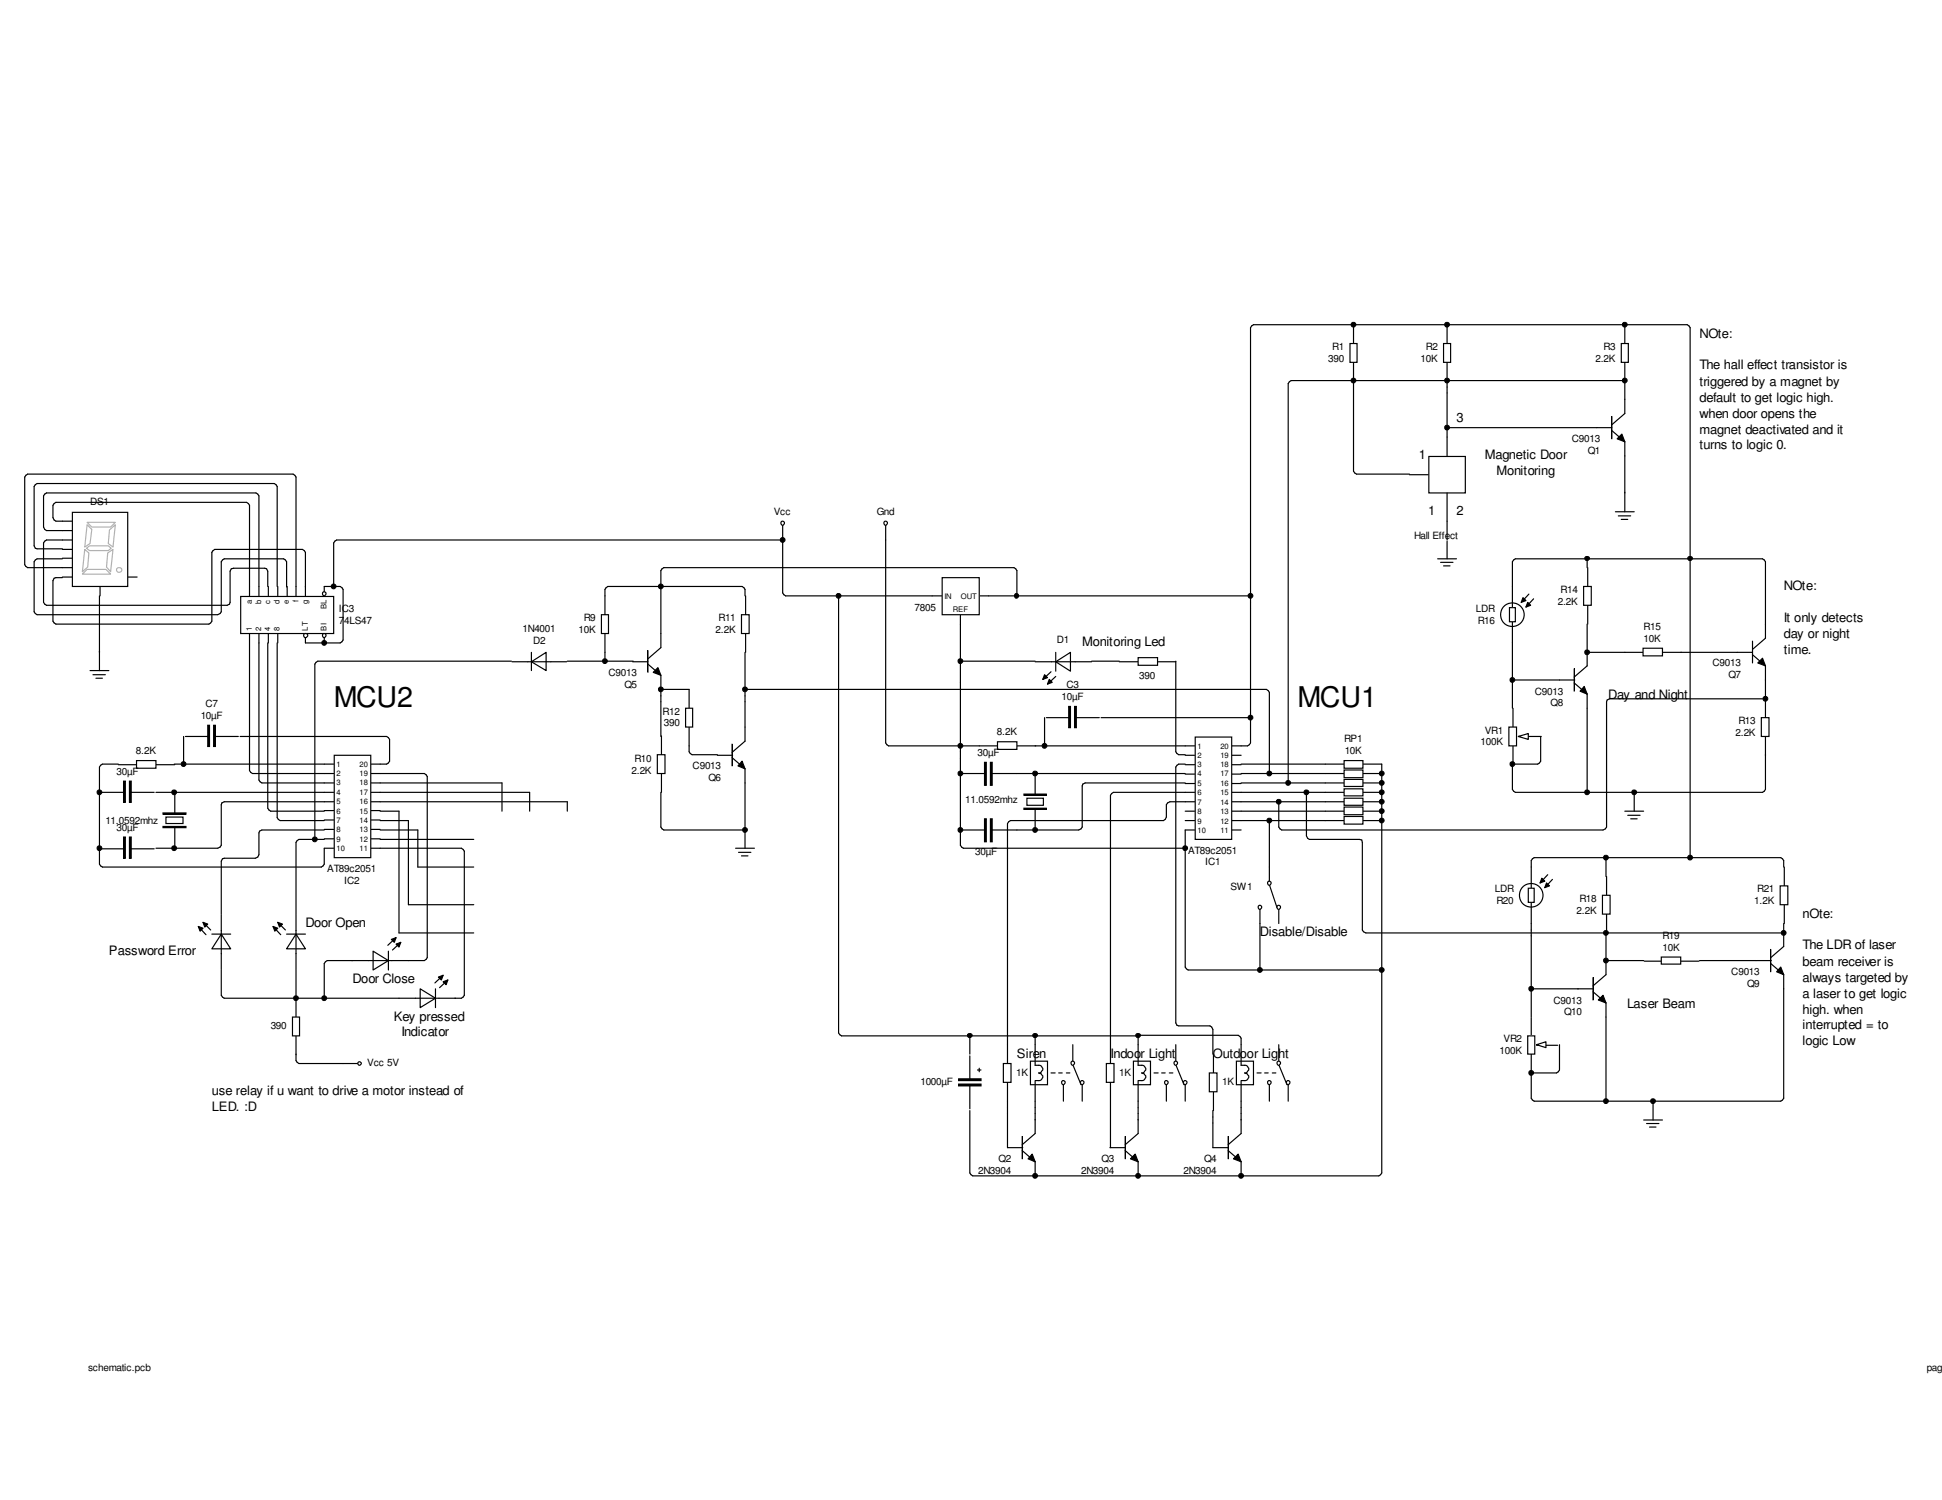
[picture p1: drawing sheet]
<svg xmlns="http://www.w3.org/2000/svg" width="279mm" height="216mm" viewBox="0 0 279 216" stroke-linecap="round" stroke-linejoin="round" font-family="sans-serif">
<defs><g id="words">
<g font-size="4.1">
<text x="48" y="101.8">MCU2</text>
<text x="186.7" y="101.8">MCU1</text>
</g>
<g font-size="1.9">
<text x="244.5" y="48.6">NOte:</text>
<text x="244.5" y="53.2">The hall effect transistor is</text>
<text x="244.5" y="55.5">triggered by a magnet by</text>
<text x="244.5" y="57.8">default to get logic high.</text>
<text x="209.6" y="60.7">3</text>
<text x="244.5" y="60.1">when door opens the</text>
<text x="244.5" y="62.4">magnet deactivated and it</text>
<text x="244.5" y="64.7">turns to logic 0.</text>
<text x="204.1" y="66.1">1</text>
<text x="213.6" y="66.1">Magnetic Door</text>
<text x="215.3" y="68.4">Monitoring</text>
<text x="205.5" y="74.2">1</text>
<text x="209.6" y="74.2">2</text>
<text x="256.6" y="84.9">NOte:</text>
<text x="256.6" y="89.5">It only detects</text>
<text x="155.7" y="93">Monitoring Led</text>
<text x="256.6" y="91.9">day or night</text>
<text x="256.6" y="94.1">time.</text>
<text x="231.4" y="100.7">Day and Night</text>
<text x="15.7" y="137.4">Password Error</text>
<text x="43.9" y="133.4">Door Open</text>
<text x="181.3" y="134.8">Disable/Disable</text>
<text x="259.3" y="132.1">nOte:</text>
<text x="259.3" y="136.7">The LDR of laser</text>
<text x="50.7" y="141.5">Door Close</text>
<text x="259.3" y="139">beam receiver is</text>
<text x="259.3" y="141.3">always targeted by</text>
<text x="259.3" y="143.6">a laser to get logic</text>
<text x="56.6" y="146.9">Key pressed</text>
<text x="57.7" y="149.2">Indicator</text>
<text x="234.1" y="145.1">Laser Beam</text>
<text x="259.3" y="145.9">high. when</text>
<text x="259.3" y="148.2">interrupted = to</text>
<text x="146.3" y="152.2">Siren</text>
<text x="159.8" y="152.2">Indoor Light</text>
<text x="174.5" y="152.2">Outdoor Light</text>
<text x="259.3" y="150.5">logic Low</text>
<text x="30.5" y="157.6">use relay if u want to drive a motor instead of</text>
<text x="30.5" y="159.9">LED. :D</text>
</g>
<g font-size="1.4">
<text x="191.1" y="52.1">390</text>
<text x="191.7" y="50.4">R1</text>
<text x="204.4" y="52.1">10K</text>
<text x="205.1" y="50.4">R2</text>
<text x="229.5" y="52.1">2.2K</text>
<text x="230.7" y="50.4">R3</text>
<text x="226.1" y="63.7">C9013</text>
<text x="228.4" y="65.4">Q1</text>
<text x="13" y="72.7">DS1</text>
<text x="111.3" y="74.1">Vcc</text>
<text x="126.2" y="74.1">Gnd</text>
<text x="203.5" y="77.6">Hall Effect</text>
<text x="48.8" y="88.1">IC3</text>
<text x="48.8" y="89.7">74LS47</text>
<text x="84" y="89.4">R9</text>
<text x="103.4" y="89.4">R11</text>
<text x="131.6" y="87.9">7805</text>
<text x="212.3" y="88.1">LDR</text>
<text x="212.6" y="89.7">R16</text>
<text x="224.1" y="87">2.2K</text>
<text x="224.5" y="85.3">R14</text>
<text x="75.2" y="90.9">1N4001</text>
<text x="76.7" y="92.6">D2</text>
<text x="83.2" y="91.1">10K</text>
<text x="103" y="91.1">2.2K</text>
<text x="152.1" y="92.5">D1</text>
<text x="236.5" y="90.7">R15</text>
<text x="236.5" y="92.4">10K</text>
<text x="246.4" y="95.9">C9013</text>
<text x="29.5" y="101.8">C7</text>
<text x="87.5" y="97.3">C9013</text>
<text x="89.8" y="99">Q5</text>
<text x="152.7" y="100.8">10µF</text>
<text x="153.4" y="99.1">C3</text>
<text x="163.9" y="97.8">390</text>
<text x="220.8" y="100">C9013</text>
<text x="223.1" y="101.7">Q8</text>
<text x="248.7" y="97.6">Q7</text>
<text x="28.9" y="103.5">10µF</text>
<text x="95.3" y="102.9">R12</text>
<text x="95.5" y="104.6">390</text>
<text x="143.4" y="105.8">8.2K</text>
<text x="193.4" y="106.8">RP1</text>
<text x="213" y="107.3">100K</text>
<text x="213.6" y="105.6">VR1</text>
<text x="249.7" y="105.9">2.2K</text>
<text x="250.1" y="104.2">R13</text>
<text x="16.8" y="111.5">30µF</text>
<text x="19.6" y="108.5">8.2K</text>
<text x="90.8" y="111.3">2.2K</text>
<text x="91.3" y="109.6">R10</text>
<text x="99.7" y="110.7">C9013</text>
<text x="101.9" y="112.4">Q6</text>
<text x="140.6" y="108.8">30µF</text>
<text x="193.5" y="108.5">10K</text>
<text x="15.2" y="118.5">11.0592mhz</text>
<text x="16.8" y="119.5">30µF</text>
<text x="138.9" y="115.6">11.0592mhz</text>
<text x="47.1" y="125.6">AT89c2051</text>
<text x="140.3" y="123.1">30µF</text>
<text x="170.9" y="122.9">AT89c2051</text>
<text x="173.4" y="124.5">IC1</text>
<text x="49.5" y="127.3">IC2</text>
<text x="177" y="128.1">SW1</text>
<text x="215.1" y="128.4">LDR</text>
<text x="215.3" y="130.1">R20</text>
<text x="226.8" y="131.5">2.2K</text>
<text x="227.2" y="129.8">R18</text>
<text x="252.4" y="130.1">1.2K</text>
<text x="252.8" y="128.4">R21</text>
<text x="239.2" y="135.1">R19</text>
<text x="239.2" y="136.8">10K</text>
<text x="249.1" y="140.4">C9013</text>
<text x="251.4" y="142.1">Q9</text>
<text x="38.9" y="148.2">390</text>
<text x="223.5" y="144.4">C9013</text>
<text x="225" y="146.1">Q10</text>
<text x="52.8" y="153.5">Vcc 5V</text>
<text x="146.2" y="154.9">1K</text>
<text x="161" y="154.9">1K</text>
<text x="215.7" y="151.7">100K</text>
<text x="216.3" y="150">VR2</text>
<text x="132.4" y="156.2">1000µF</text>
<text x="175.9" y="156.2">1K</text>
<text x="143.7" y="167.3">Q2</text>
<text x="158.5" y="167.3">Q3</text>
<text x="173.2" y="167.3">Q4</text>
<text x="140.7" y="169">2N3904</text>
<text x="155.5" y="169">2N3904</text>
<text x="170.3" y="169">2N3904</text>
<text x="12.7" y="197.4">schematic.pcb</text>
<text x="277.2" y="197.4">page</text>
</g>
<g font-size="1.1">
<text x="36.2" y="86.9" transform="rotate(-90 36.2 86.9)">a</text>
<text x="37.6" y="86.9" transform="rotate(-90 37.6 86.9)">b</text>
<text x="38.9" y="86.9" transform="rotate(-90 38.9 86.9)">c</text>
<text x="40.2" y="86.9" transform="rotate(-90 40.2 86.9)">d</text>
<text x="41.6" y="86.9" transform="rotate(-90 41.6 86.9)">e</text>
<text x="42.9" y="86.6" transform="rotate(-90 42.9 86.6)">f</text>
<text x="44.3" y="86.9" transform="rotate(-90 44.3 86.9)">g</text>
<text x="47" y="87.6" transform="rotate(-90 47 87.6)">BL</text>
<text x="135.9" y="86.2">IN</text>
<text x="137.1" y="88.1">REF</text>
<text x="138.3" y="86.2">OUT</text>
<text x="36.2" y="90.8" transform="rotate(-90 36.2 90.8)">1</text>
<text x="37.6" y="90.8" transform="rotate(-90 37.6 90.8)">2</text>
<text x="38.9" y="90.8" transform="rotate(-90 38.9 90.8)">4</text>
<text x="40.2" y="90.8" transform="rotate(-90 40.2 90.8)">8</text>
<text x="44.3" y="90.8" transform="rotate(-90 44.3 90.8)">LT</text>
<text x="47" y="90.8" transform="rotate(-90 47 90.8)">BI</text>
<text x="172.3" y="107.8">1</text>
<text x="175.6" y="107.8">20</text>
<text x="48.4" y="110.4">1</text>
<text x="48.4" y="111.8">2</text>
<text x="48.4" y="113">3</text>
<text x="51.7" y="113">18</text>
<text x="51.7" y="111.8">19</text>
<text x="51.7" y="110.4">20</text>
<text x="172.3" y="109.1">2</text>
<text x="172.3" y="110.4">3</text>
<text x="172.3" y="111.8">4</text>
<text x="172.3" y="113.1">5</text>
<text x="175.6" y="113.1">16</text>
<text x="175.6" y="111.8">17</text>
<text x="175.6" y="110.4">18</text>
<text x="175.6" y="109.1">19</text>
<text x="48.4" y="114.4">4</text>
<text x="48.4" y="115.7">5</text>
<text x="48.4" y="117.1">6</text>
<text x="48.4" y="118.4">7</text>
<text x="48.4" y="119.8">8</text>
<text x="51.7" y="119.8">13</text>
<text x="51.7" y="118.4">14</text>
<text x="51.7" y="117.1">15</text>
<text x="51.7" y="115.7">16</text>
<text x="51.7" y="114.4">17</text>
<text x="172.3" y="114.5">6</text>
<text x="172.3" y="115.8">7</text>
<text x="172.3" y="117.2">8</text>
<text x="172.3" y="118.5">9</text>
<text x="172.3" y="119.9">10</text>
<text x="175.6" y="119.9">11</text>
<text x="175.6" y="118.5">12</text>
<text x="175.6" y="117.2">13</text>
<text x="175.6" y="115.8">14</text>
<text x="175.6" y="114.5">15</text>
<text x="48.4" y="121.2">9</text>
<text x="48.4" y="122.5">10</text>
<text x="51.7" y="122.5">11</text>
<text x="51.7" y="121.2">12</text>
</g>
</g></defs>
<g fill="none" stroke="#000" stroke-width=".17">
<path d="M170.5 107.4h1.4M170.5 108.7h1.4M170.5 110.1h1.4M170.5 111.4h1.4M170.5 112.8h1.4M170.5 114h1.4M170.5 115.4h1.4M170.5 116.8h1.4M170.5 118.1h1.4M170.5 119.5h1.4M177.2 107.4h1.4M177.2 108.7h1.4"/>
<path d="M177.2 110.1h1.4M177.2 111.4h1.4M177.2 112.8h1.4M177.2 114h1.4M177.2 115.4h1.4M177.2 116.8h1.4M177.2 118.1h1.4M177.2 119.5h1.4"/>
</g>
<path d="M172 106.1h5.2v14.7h-5.2z" fill-rule="evenodd" fill="#fff"/>
<g fill="none" stroke="#000" stroke-width=".17">
<path d="M138.1 111.3h3.5M138.1 119.5h3.5M141.6 109.7h.3v3.3h-.3zM141.6 117.9h.3v3.3h-.3zM142.5 109.7h.2v3.3h-.2zM142.5 117.9h.2v3.3h-.2zM142.7 111.3h3.6M142.7 119.5h3.6M147.3 114.3h3.2v.2h-3.2zM147.3 116.3h3.2v.2h-3.2zM147.3 114.4h3.2M147.3 116.4h3.2"/>
<path d="M148.9 111.3v3M148.9 116.5v3M172 106.1h5.2v14.7h-5.2z"/>
</g>
<path d="M141.8 109.7v3.3M141.8 117.9v3.3M142.6 109.7v3.3M142.6 117.9v3.3" fill="none" stroke="#000" stroke-width=".25"/>
<path d="M147.7 114.9h2.4v1h-2.4z" fill-rule="evenodd" fill="#fff"/>
<path d="M140.9 107.4h2.7M146.3 107.4h2.7M147.7 114.9h2.4v1h-2.4z" fill="none" stroke="#000" stroke-width=".17"/>
<path d="M143.5 106.8h2.8v1.1h-2.8z" fill-rule="evenodd" fill="#fff"/>
<path d="M134.1 85.8h1.4M138.2 88.5v1.3M140.9 85.8h1.3M143.5 106.8h2.8v1.1h-2.8zM150.5 103.3h3.3M153.8 101.7h.2v3h-.2zM154.6 101.7h.3v3h-.3zM154.9 103.3h3.3" fill="none" stroke="#000" stroke-width=".17"/>
<path d="M153.9 101.7v3M154.7 101.7v3" fill="none" stroke="#000" stroke-width=".25"/>
<path d="M135.6 83.1h5.3v5.4h-5.3z" fill-rule="evenodd" fill="#fff"/>
<path d="M127.4 75.5v2.2M135.6 83.1h5.3v5.4h-5.3z" fill="none" stroke="#000" stroke-width=".17"/>
<path d="M148.3 152.7h2.4v3.4h-2.4z" fill-rule="evenodd" fill="#fff"/>
<g fill="none" stroke="#000" stroke-width=".17">
<path d="M148.3 152.7h2.4v3.4h-2.4zM148.9 150.4v2.9h.5a.53 .53 0 0 1 .5 .8 .45 .45 0 0 1-.5 .3 .57 .57 0 0 1 .6 .4 .57 .57 0 0 1-.2 .6l-.9 .1M148.9 155.6v2.9M151.2 154.4h.6M152.3 154.4h.5M153 156.1v2.4M153.4 154.4h.5M154.3 153.2l1.2 2.9M154.3 150.4v2.3M155.7 156.1v2.4M144.9 165.2h2.3M147.1 163.6v3.2z"/>
<path d="M147.1 165.6l1.8 1.6v2M148.5 166.1l.4 1.1-1-.4zM148.9 161.1v2.1l-1.8 1.6"/>
</g>
<path d="M148.5 166.1l.4 1.1-1-.4z" fill="#000"/>
<path d="M147.1 163.6v3.2" fill="none" stroke="#000" stroke-width=".14"/>
<path d="M163.1 152.7h2.4v3.4h-2.4z" fill-rule="evenodd" fill="#fff"/>
<g fill="none" stroke="#000" stroke-width=".17">
<path d="M163.1 152.7h2.4v3.4h-2.4zM163.7 150.4v2.9h.6a.53 .53 0 0 1 .5 .8 .45 .45 0 0 1-.5 .3 .57 .57 0 0 1 .5 .4 .57 .57 0 0 1-.2 .6l-.9 .1M163.7 155.6v2.9M166 154.4h.6M167.1 154.4h.5M167.8 156.1v2.4M168.2 154.4h.5M169.2 153.2l1.1 2.9M169.2 150.4v2.3M170.5 156.1v2.4M159.7 165.2h2.2M161.9 163.6v3.2z"/>
<path d="M161.9 165.6l1.8 1.6v2M162.6 166.8l.7-.7 .4 1.1zM163.7 161.1v2.1l-1.8 1.6"/>
</g>
<path d="M162.6 166.8l.7-.7 .4 1.1z" fill="#000"/>
<path d="M161.9 163.6v3.2" fill="none" stroke="#000" stroke-width=".14"/>
<path d="M177.9 152.7h2.4v3.4h-2.4z" fill-rule="evenodd" fill="#fff"/>
<g fill="none" stroke="#000" stroke-width=".17">
<path d="M159.8 150.4v2.7M159.8 155.8v2.7M177.9 152.7h2.4v3.4h-2.4zM178.6 150.4v2.9h.5a.53 .53 0 0 1 .5 .8 .45 .45 0 0 1-.5 .3 .57 .57 0 0 1 .5 .4 .57 .57 0 0 1-.2 .6l-.8 .1M178.6 155.6v2.9M180.8 154.4h.6M181.9 154.4h.6M182.6 156.1v2.4M183 154.4h.6M184 153.2l1.2 2.9M184 150.4v2.3M185.3 156.1v2.4"/>
<path d="M174.5 165.2h2.2M176.7 163.6v3.2zM176.7 165.6l1.9 1.6v2M177.5 166.8l.6-.7 .5 1.1zM178.6 161.1v2.1l-1.9 1.6"/>
</g>
<path d="M177.5 166.8l.6-.7 .5 1.1z" fill="#000"/>
<path d="M176.7 163.6v3.2" fill="none" stroke="#000" stroke-width=".14"/>
<path d="M159.2 153.1h1.1v2.7h-1.1z" fill-rule="evenodd" fill="#fff"/>
<path d="M159.2 153.1h1.1v2.7h-1.1zM174.6 151.7v2.7M174.6 157.1v2.8" fill="none" stroke="#000" stroke-width=".17"/>
<path d="M174 154.4h1.1v2.7h-1.1z" fill-rule="evenodd" fill="#fff"/>
<path d="M144.9 150.4v2.7M144.9 155.8v2.7M174 154.4h1.1v2.7h-1.1z" fill="none" stroke="#000" stroke-width=".17"/>
<path d="M144.4 153.1h1.1v2.7h-1.1z" fill-rule="evenodd" fill="#fff"/>
<path d="M148.9 95.2h2.4M151.9 95.2l2.1-1.3v2.7zM151.9 93.9v2.7M154.7 95.2h2.4M161 95.2h2.7M166.5 95.2h2.7M144.4 153.1h1.1v2.7h-1.1z" fill="none" stroke="#000" stroke-width=".17"/>
<path d="M163.7 94.7h2.8v1.1h-2.8z" fill-rule="evenodd" fill="#fff"/>
<g fill="none" stroke="#000" stroke-width=".17">
<path d="M112.6 75.5v2.2M163.7 94.7h2.8v1.1h-2.8zM190.7 110h2.7M190.7 111.3h2.7M190.7 112.7h2.7M190.7 114h2.7M190.7 115.4h2.7M190.7 116.8h2.7M190.7 118.1h2.7M196.1 110h2.7M196.1 111.3h2.7M196.1 112.7h2.7"/>
<path d="M196.1 114h2.7M196.1 115.4h2.7M196.1 116.8h2.7M196.1 118.1h2.7M181.3 130.9v2M182.6 124.8v2M182.6 127.3l1.1 3.3M184 130.9v2M137.9 155.3h3.2v.2h-3.2zM137.9 156h3.2v.3h-3.2zM139.5 152v3.3M139.5 156.3v3.3"/>
</g>
<path d="M137.9 155.4h3.2M137.9 156.2h3.2" fill="none" stroke="#000" stroke-width=".25"/>
<path d="M193.4 109.5h2.7v1.1h-2.7z" fill-rule="evenodd" fill="#fff"/>
<path d="M193.4 109.5h2.7v1.1h-2.7z" fill="none" stroke="#000" stroke-width=".17"/>
<path d="M193.4 110.8h2.7v1.1h-2.7z" fill-rule="evenodd" fill="#fff"/>
<path d="M193.4 110.8h2.7v1.1h-2.7z" fill="none" stroke="#000" stroke-width=".17"/>
<path d="M193.4 112.2h2.7v1h-2.7z" fill-rule="evenodd" fill="#fff"/>
<path d="M193.4 112.2h2.7v1h-2.7z" fill="none" stroke="#000" stroke-width=".17"/>
<path d="M193.4 113.5h2.7v1.1h-2.7z" fill-rule="evenodd" fill="#fff"/>
<path d="M193.4 113.5h2.7v1.1h-2.7z" fill="none" stroke="#000" stroke-width=".17"/>
<path d="M193.4 114.9h2.7v1h-2.7z" fill-rule="evenodd" fill="#fff"/>
<path d="M193.4 114.9h2.7v1h-2.7z" fill="none" stroke="#000" stroke-width=".17"/>
<path d="M193.4 116.2h2.7v1.1h-2.7z" fill-rule="evenodd" fill="#fff"/>
<path d="M193.4 116.2h2.7v1.1h-2.7z" fill="none" stroke="#000" stroke-width=".17"/>
<path d="M193.4 117.5h2.7v1.1h-2.7z" fill-rule="evenodd" fill="#fff"/>
<path d="M194.7 46.7v2.7M194.7 52.2v2.7M193.4 117.5h2.7v1.1h-2.7z" fill="none" stroke="#000" stroke-width=".17"/>
<path d="M194.2 49.4h1v2.8h-1z" fill-rule="evenodd" fill="#fff"/>
<path d="M194.2 49.4h1v2.8h-1zM208.2 46.7v2.7M208.2 52.2v2.7" fill="none" stroke="#000" stroke-width=".17"/>
<path d="M207.7 49.4h1v2.8h-1z" fill-rule="evenodd" fill="#fff"/>
<g fill="none" stroke="#000" stroke-width=".17">
<path d="M207.7 49.4h1v2.8h-1zM231.9 59.9v3.3zM233.8 57.5v2l-1.9 1.6M233.8 46.7v2.7M233.8 52.2v2.7M208.2 77.9v2.5M229.7 61.6h2.2M231.9 62l1.9 1.6v2M232.4 73.7h2.7M232.7 63.2l.6-.7 .5 1.1zM232.8 74.3h1.8M233.3 74.8h.9"/>
<path d="M233.8 70.9v2.8M206.8 80.4h2.7M207.3 80.9h1.7M207.7 81.4h.9"/>
</g>
<path d="M232.7 63.2l.6-.7 .5 1.1z" fill="#000"/>
<path d="M231.9 59.9v3.3" fill="none" stroke="#000" stroke-width=".14"/>
<path d="M233.3 49.4h1v2.8h-1z" fill-rule="evenodd" fill="#fff"/>
<path d="M233.3 49.4h1v2.8h-1zM87 85.8v2.7M87 91.2v2.7" fill="none" stroke="#000" stroke-width=".17"/>
<path d="M86.5 88.5h1v2.7h-1z" fill-rule="evenodd" fill="#fff"/>
<path d="M86.5 88.5h1v2.7h-1z" fill="none" stroke="#000" stroke-width=".17"/>
<path d="M76.5 95.2l2.1-1.3v2.6z" fill="#fff"/>
<g fill="none" stroke="#000" stroke-width=".17">
<path d="M73.7 95.2h2.2M76.5 95.2l2.1-1.3v2.6zM76.5 93.9v2.6M79.2 95.2h2.3M91 95.2h2.2M93.2 93.6v3.2zM93.2 95.6l1.9 1.6v2M94.7 96.1l.4 1.1-1.1-.4zM95.1 91.2v2l-1.9 1.6M95.2 105.9v2.7M95.2 111.3v2.7M103.2 108.7h2.2"/>
<path d="M105.3 107.1v3.1zM105.3 109.1l1.9 1.6v2M106.8 109.6l.4 1.1-1-.5zM107.2 104.6v2.1l-1.9 1.6M107.2 119.3v2.8M105.8 122.1h2.7M106.3 122.7h1.7M106.7 123.2h.9"/>
</g>
<path d="M94.7 96.1l.4 1.1-1.1-.4zM106.8 109.6l.4 1.1-1-.5z" fill="#000"/>
<path d="M93.2 93.6v3.2M105.3 107.1v3.1" fill="none" stroke="#000" stroke-width=".14"/>
<path d="M94.6 108.6h1.1v2.7h-1.1z" fill-rule="evenodd" fill="#fff"/>
<path d="M107.3 85.8v2.7M107.3 91.2v2.7M94.6 108.6h1.1v2.7h-1.1z" fill="none" stroke="#000" stroke-width=".17"/>
<path d="M106.7 88.5h1.1v2.7h-1.1z" fill-rule="evenodd" fill="#fff"/>
<path d="M99.1 99.2v2.7M106.7 88.5h1.1v2.7h-1.1zM99.1 104.6v2.8" fill="none" stroke="#000" stroke-width=".17"/>
<path d="M98.6 101.9h1.1v2.7h-1.1z" fill-rule="evenodd" fill="#fff"/>
<path d="M249.9 93.9h2.2M252.1 92.3v3.1zM252.1 94.2l1.9 1.6v2.1M252.9 95.4l.7-.7 .4 1.1zM254 89.8v2.1l-1.9 1.6M98.6 101.9h1.1v2.7h-1.1zM254 100.6v2.7M254 106v2.7" fill="none" stroke="#000" stroke-width=".17"/>
<path d="M252.9 95.4l.7-.7 .4 1.1z" fill="#000"/>
<path d="M252.1 92.3v3.1" fill="none" stroke="#000" stroke-width=".14"/>
<path d="M253.4 103.3h1.1v2.7h-1.1z" fill-rule="evenodd" fill="#fff"/>
<path d="M224.4 97.9h2.2M226.5 96.3v3.2zM226.5 98.3l1.8 1.6v2M227.9 98.8l.4 1.1-1-.4zM228.3 93.8v2l-1.8 1.7M228.4 81.7v2.7M228.4 87.1v2.7M253.4 103.3h1.1v2.7h-1.1z" fill="none" stroke="#000" stroke-width=".17"/>
<path d="M227.9 98.8l.4 1.1-1-.4z" fill="#000"/>
<path d="M226.5 96.3v3.2" fill="none" stroke="#000" stroke-width=".14"/>
<path d="M227.8 84.4h1.1v2.7h-1.1z" fill-rule="evenodd" fill="#fff"/>
<path d="M227.8 84.4h1.1v2.7h-1.1zM233.8 93.9h2.7M239.2 93.9h2.7" fill="none" stroke="#000" stroke-width=".17"/>
<path d="M236.4 93.3h2.8v1.1h-2.8z" fill-rule="evenodd" fill="#fff"/>
<path d="M236.4 93.3h2.8v1.1h-2.8zM217.7 101.9v2.7M217.7 107.4v2.7M218.4 106h3.3" fill="none" stroke="#000" stroke-width=".17"/>
<path d="M217.1 104.6h1.1v2.8h-1.1z" fill-rule="evenodd" fill="#fff"/>
<path d="M217.6 84.4v3.1M217.6 89.5v3M217.1 104.6h1.1v2.8h-1.1zM233.8 116.8h2.7M234.2 117.3h1.8M234.6 117.9h.9M235.1 114v2.8" fill="none" stroke="#000" stroke-width=".17"/>
<path d="M217.2 87.5h.8v2h-.8z" fill-rule="evenodd" fill="#fff"/>
<g fill="none" stroke="#000" stroke-width=".17">
<path d="M217.2 87.5h.8v2h-.8zM231.1 138.3v2l-1.9 1.6M231.1 126.2v2.7M231.1 131.6v2.7M252.6 138.3h2.2M254.8 136.7v3.2zM254.8 138.7l1.8 1.6v2M256.2 139.2l.4 1.1-1-.4zM256.6 134.2v2l-1.8 1.6M227 142.3h2.2M229.2 140.7v3.2zM229.2 142.7l1.9 1.7v2"/>
<path d="M230 143.9l.6-.6 .5 1.1z"/>
<circle cx="217.6" cy="88.5" r="1.71"/>
</g>
<path d="M230 143.9l.6-.6 .5 1.1zM256.2 139.2l.4 1.1-1-.4z" fill="#000"/>
<path d="M254.8 136.7v3.2M229.2 140.7v3.2" fill="none" stroke="#000" stroke-width=".14"/>
<path d="M230.5 128.9h1.1v2.7h-1.1z" fill-rule="evenodd" fill="#fff"/>
<path d="M230.5 128.9h1.1v2.7h-1.1zM236.6 138.3h2.6M241.8 138.3h2.6" fill="none" stroke="#000" stroke-width=".17"/>
<path d="M239 137.8h2.8v1h-2.8z" fill-rule="evenodd" fill="#fff"/>
<path d="M239 137.8h2.8v1h-2.8zM220.3 146.5v2.6M220.3 151.7v2.6M221.1 150.5h3" fill="none" stroke="#000" stroke-width=".17"/>
<path d="M219.8 149.1h1v2.6h-1z" fill-rule="evenodd" fill="#fff"/>
<path d="M220.3 124.8v3M220.3 129.9v3M219.8 149.1h1v2.6h-1zM237.8 158.7v2.5M236.5 161.2h2.7M236.9 161.7h1.8M237.3 162.2h1" fill="none" stroke="#000" stroke-width=".17"/>
<path d="M219.9 127.8h.8v2.1h-.8z" fill-rule="evenodd" fill="#fff"/>
<g fill="none" stroke="#000" stroke-width=".17">
<path d="M219.9 127.8h.8v2.1h-.8zM256.7 124.8v2.7M256.7 130.2v2.7"/>
<circle cx="220.3" cy="128.9" r="1.71"/>
</g>
<path d="M256.1 127.5h1.1v2.7h-1.1z" fill-rule="evenodd" fill="#fff"/>
<path d="M9 75h1.3M9 76.4h1.3M9 77.7h1.3M9 79.1h1.3M9 80.3h1.3M9 81.7h1.3M9 83.1h1.3M14.4 84.4v1.4M18.4 83.1h1.3M256.1 127.5h1.1v2.7h-1.1z" fill="none" stroke="#000" stroke-width=".17"/>
<path d="M10.4 73.7h8v10.7h-8z" fill-rule="evenodd" fill="#fff"/>
<path d="M10.4 73.7h8v10.7h-8z" fill="none" stroke="#000" stroke-width=".17"/>
<path d="M12.5 75.2h4.1l-.7 .7h-2.7z" fill-rule="evenodd" fill="#fff"/>
<path d="M12.5 75.2h4.1l-.7 .7h-2.7z" fill="none" stroke="#b2b2b2" stroke-width=".17"/>
<path d="M15.7 76.3l.9-.8-.3 3.2-.7-.5z" fill-rule="evenodd" fill="#fff"/>
<path d="M15.7 76.3l.9-.8-.3 3.2-.7-.5z" fill="none" stroke="#b2b2b2" stroke-width=".17"/>
<path d="M15.5 79.6l.8-.5-.4 3.2-.6-.7z" fill-rule="evenodd" fill="#fff"/>
<path d="M15.5 79.6l.8-.5-.4 3.2-.6-.7z" fill="none" stroke="#b2b2b2" stroke-width=".17"/>
<path d="M12.5 82h2.7l.7 .6h-4z" fill-rule="evenodd" fill="#fff"/>
<path d="M12.5 82h2.7l.7 .6h-4z" fill="none" stroke="#b2b2b2" stroke-width=".17"/>
<path d="M12.2 79.1l.6 .5-.2 2-.7 .7z" fill-rule="evenodd" fill="#fff"/>
<path d="M12.2 79.1l.6 .5-.2 2-.7 .7z" fill="none" stroke="#b2b2b2" stroke-width=".17"/>
<path d="M12.5 75.5l.7 .7-.2 2-.8 .5z" fill-rule="evenodd" fill="#fff"/>
<path d="M12.5 75.5l.7 .7-.2 2-.8 .5z" fill="none" stroke="#b2b2b2" stroke-width=".17"/>
<path d="M12.4 78.9l.5-.3h2.7l.4 .3-.4 .3h-2.7z" fill-rule="evenodd" fill="#fff"/>
<path d="M12.4 78.9l.5-.3h2.7l.4 .3-.4 .3h-2.7z" fill="none" stroke="#b2b2b2" stroke-width=".17"/>
<circle cx="17.2" cy="82" r=".37" fill="#fff"/>
<circle cx="17.2" cy="82" r=".37" fill="none" stroke="#b2b2b2" stroke-width=".17"/>
<g fill="none" stroke="#000" stroke-width=".17">
<path d="M46.7 110h1.3M46.7 111.3h1.3M46.7 112.7h1.3M46.7 114h1.3M46.7 115.4h1.3M46.7 116.7h1.3M46.7 118h1.3M46.7 119.4h1.3M53.3 110h1.4M53.3 111.3h1.4M53.3 112.7h1.4M53.3 114h1.4"/>
<path d="M53.3 115.4h1.4M53.3 116.7h1.4M53.3 118h1.4M53.3 119.4h1.4M46.7 120.7h1.3M46.7 122.1h1.3M53.3 120.7h1.4M53.3 122.1h1.4"/>
</g>
<path d="M48.1 108.7h5.2v14.7h-5.2z" fill-rule="evenodd" fill="#fff"/>
<g fill="none" stroke="#000" stroke-width=".17">
<path d="M14.6 114h3.3M17.8 112.4h.2v3.1h-.2zM18.6 112.4h.3v3.1h-.3zM18.9 114h3.3M23.5 117h3.3v.2h-3.3zM23.5 119h3.3v.1h-3.3zM23.5 117.1h3.3M23.5 119h3.3M25.1 114.1v2.9M25.1 119.1v2.9M48.1 108.7h5.2v14.7h-5.2zM14.6 122.2h3.3"/>
<path d="M17.8 120.5h.2v3h-.2zM18.6 120.5h.3v3h-.3zM18.9 122.2h3.3"/>
</g>
<path d="M17.9 112.4v3.1M18.8 112.4v3.1M17.9 120.5v3M18.8 120.5v3" fill="none" stroke="#000" stroke-width=".25"/>
<path d="M23.9 117.6h2.4v.9h-2.4z" fill-rule="evenodd" fill="#fff"/>
<path d="M17 110.1h2.7M22.4 110.1h2.7M23.9 117.6h2.4v.9h-2.4z" fill="none" stroke="#000" stroke-width=".17"/>
<path d="M19.6 109.5h2.8v1.1h-2.8z" fill-rule="evenodd" fill="#fff"/>
<g fill="none" stroke="#000" stroke-width=".17">
<path d="M35.9 84.4v1.4M35.9 91.2v1.3M37.3 84.4v1.4M37.3 91.2v1.3M38.6 84.4v1.4M38.6 91.2v1.3M40 84.4v1.4M40 91.2v1.3M41.3 84.4v1.4M42.6 84.4v1.4M43.9 84.4v1.4M43.9 91.2v1.3"/>
<path d="M46.7 84.4v1.4M46.7 91.2v1.3M19.6 109.5h2.8v1.1h-2.8zM26.7 106h3.3M29.9 104.4h.2v3h-.2zM30.7 104.4h.3v3h-.3zM31 106h3.3"/>
</g>
<path d="M30 104.4v3M30.9 104.4v3" fill="none" stroke="#000" stroke-width=".25"/>
<path d="M34.6 85.9h13.4v5.3h-13.4z" fill-rule="evenodd" fill="#fff"/>
<g fill="none" stroke="#000" stroke-width=".17">
<path d="M13 96.5h2.7M13.4 97.1h1.8M13.8 97.6h.9M14.3 93.7v2.8M34.6 85.9h13.4v5.3h-13.4zM41.2 134.5h2.7M42.6 134.5l1.3 2.1h-2.7zM42.6 131.7v2.2M42.6 137.2v2.3M50.6 138.3h2.4M53.7 136.9l2.2 1.4-2.2 1.3zM55.9 136.9v2.7"/>
<path d="M56.4 138.3h2.4M42.6 143.7v2.7M42.6 149.1v2.7"/>
</g>
<path d="M42.1 146.4h1v2.7h-1z" fill-rule="evenodd" fill="#fff"/>
<path d="M30.5 134.5h2.7M31.8 134.5l1.4 2.1h-2.7zM31.8 131.7v2.2M31.8 137.2v2.3M42.1 146.4h1v2.7h-1zM49.4 153.1h2.2M57.4 143.7h2.4M60.5 142.3l2.2 1.4-2.2 1.3zM62.7 142.3v2.7M63.2 143.7h2.3" fill="none" stroke="#000" stroke-width=".17"/>
<circle cx="127.4" cy="75.3" r=".28" fill="#fff"/>
<circle cx="127.4" cy="75.3" r=".28" fill="none" stroke="#000" stroke-width=".17"/>
<circle cx="154.3" cy="153" r=".28" fill="#fff"/>
<circle cx="154.3" cy="153" r=".28" fill="none" stroke="#000" stroke-width=".17"/>
<circle cx="153" cy="155.8" r=".28" fill="#fff"/>
<circle cx="153" cy="155.8" r=".28" fill="none" stroke="#000" stroke-width=".17"/>
<circle cx="155.7" cy="155.8" r=".28" fill="#fff"/>
<circle cx="155.7" cy="155.8" r=".28" fill="none" stroke="#000" stroke-width=".17"/>
<circle cx="169.1" cy="153" r=".28" fill="#fff"/>
<circle cx="169.1" cy="153" r=".28" fill="none" stroke="#000" stroke-width=".17"/>
<circle cx="167.8" cy="155.8" r=".28" fill="#fff"/>
<circle cx="167.8" cy="155.8" r=".28" fill="none" stroke="#000" stroke-width=".17"/>
<circle cx="170.5" cy="155.8" r=".28" fill="#fff"/>
<circle cx="170.5" cy="155.8" r=".28" fill="none" stroke="#000" stroke-width=".17"/>
<circle cx="184" cy="153" r=".28" fill="#fff"/>
<circle cx="184" cy="153" r=".28" fill="none" stroke="#000" stroke-width=".17"/>
<circle cx="182.6" cy="155.8" r=".28" fill="#fff"/>
<circle cx="182.6" cy="155.8" r=".28" fill="none" stroke="#000" stroke-width=".17"/>
<circle cx="185.3" cy="155.8" r=".28" fill="#fff"/>
<g fill="none" stroke="#000" stroke-width=".17">
<path d="M150.3 97.1l.4 .4-.7 .3zM151 97.8l.4 .4-.7 .3zM151.2 96.7l-1.2 1.1M151.3 95.2h3.4M151.9 97.4l-1.2 1.1M140.6 154h.5M140.9 153.8v.5"/>
<circle cx="185.3" cy="155.8" r=".28"/>
</g>
<path d="M150.3 97.1l.4 .4-.7 .3zM151 97.8l.4 .4-.7 .3z" fill="#000"/>
<circle cx="112.6" cy="75.3" r=".28" fill="#fff"/>
<circle cx="112.6" cy="75.3" r=".28" fill="none" stroke="#000" stroke-width=".17"/>
<circle cx="182.6" cy="127.1" r=".28" fill="#fff"/>
<circle cx="182.6" cy="127.1" r=".28" fill="none" stroke="#000" stroke-width=".17"/>
<circle cx="184" cy="130.6" r=".28" fill="#fff"/>
<circle cx="184" cy="130.6" r=".28" fill="none" stroke="#000" stroke-width=".17"/>
<circle cx="181.2" cy="130.6" r=".28" fill="#fff"/>
<g fill="none" stroke="#000" stroke-width=".17">
<path d="M75.9 95.2h3.3"/>
<circle cx="181.2" cy="130.6" r=".28"/>
</g>
<path d="M218.4 106l1.5-.4v.8z" fill="#fff"/>
<path d="M219.1 86l.4 .4-.6 .3zM219.8 86.7l.4 .4-.7 .3zM220 85.5l-1.1 1.2M220.6 86.2l-1.1 1.2M218.4 106l1.5-.4v.8z" fill="none" stroke="#000" stroke-width=".17"/>
<path d="M219.1 86l.4 .4-.6 .3zM219.8 86.7l.4 .4-.7 .3z" fill="#000"/>
<path d="M221.1 150.4l1.3-.5v.9z" fill="#fff"/>
<path d="M221.8 126.4l.4 .4-.6 .3zM222.5 127.1l.4 .4-.7 .3zM222.7 125.9l-1.1 1.2M223.4 126.6l-1.2 1.2M221.1 150.4l1.3-.5v.9z" fill="none" stroke="#000" stroke-width=".17"/>
<path d="M221.8 126.4l.4 .4-.6 .3zM222.5 127.1l.4 .4-.7 .3z" fill="#000"/>
<circle cx="44" cy="91.5" r=".31" fill="#fff"/>
<circle cx="44" cy="91.5" r=".31" fill="none" stroke="#000" stroke-width=".17"/>
<circle cx="46.6" cy="91.5" r=".28" fill="#fff"/>
<circle cx="46.6" cy="91.5" r=".28" fill="none" stroke="#000" stroke-width=".17"/>
<circle cx="46.6" cy="85.5" r=".28" fill="#fff"/>
<g fill="none" stroke="#000" stroke-width=".17">
<path d="M39.3 133.3l.7 .3-.5 .4zM39.3 133.3l1.1 1.2M40 132.8l.6 .2-.4 .4zM40 132.8l1.1 1.1M42.6 133.9v3.3M53 138.3h3.4M56.3 135.2l.7-.2-.3 .6zM57 135.9l.7-.3-.3 .7zM57 135l-1.2 1.1M57.7 135.6l-1.2 1.1"/>
<circle cx="46.6" cy="85.5" r=".28"/>
</g>
<path d="M39.3 133.3l.7 .3-.5 .4zM40 132.8l.6 .2-.4 .4zM56.3 135.2l.7-.2-.3 .6zM57 135.9l.7-.3-.3 .7z" fill="#000"/>
<path d="M51.5 152.9l.2-.1 .3 .3-.3 .2-.2-.1z" fill-rule="evenodd" fill="#fff"/>
<g fill="none" stroke="#000" stroke-width=".17">
<path d="M194.7 54.8v13l.5 .4h7.6M208.2 54.8v8.1M233.8 57.5v-2.7h-48l-.3 .1-.2 .3v57.5M9 75h-1l-.2-.2-.2-.3v-1.8l.4-.4h27.5l.4 .4v11.7M9 76.4h-2.3l-.3-.2-.1-.3v-4.5l.4-.4h30.1l.5 .4v13M9 77.7h-2.3l-.4 .4v8.6l.4 .4h26l.3-.1 .1-.3v-4.5l.2-.3 .3-.1h4.5l.3 .1 .1 .3v2.2M9 79h-3.7l-.2-.1-.2-.3v-8.6l.4-.4h34.2l.4 .4v14.4M127.4 77.7v29.2l.4 .5h13.1M208.2 75v2.7M208.2 61.6h21.5M233.8 65.6v5.4M9 80.4h-3.7l-.4 .5v7.2l.4 .4h26l.4-.2 .1-.2v-7.2l.5-.5h8.5l.4 .5v3.6"/>
<path d="M9 81.7h-5l-.4-.4v-12.6l.4-.5h38.2l.4 .5v15.7M9 83.1h-1l-.2 .1-.2 .4v5.8l.4 .4h22.1l.4-.4v-9.9l.4-.4h12.6l.4 .4v5M14.3 85.8v8.1M35.9 92.5v18.4l.4 .4h10.4M37.3 92.5v19.8l.4 .4h9M38.5 92.5v23.8l.4 .5h7.8M39.9 92.5v25.2l.4 .4h6.4M46.7 84.4h2.2l.5 .4v7.3l-.5 .4h-5M48 84.4v-6.3l.4-.4h64.2v7.6l.4 .5h21.1M73.6 95.2h-27.9l-.2 .1-.2 .3v25.2M81.6 95.2h9.5M87 85.8v-1l.5-.4h19.3l.4 .4v1"/>
<path d="M87 93.9v1.3M99.1 99.2h-4v6.8M107.2 99.2h75l.4 .5v11.6M107.2 93.9v10.7M120.6 85.8v62.9l.2 .2 .3 .2h42.6M138.2 89.8v31.9l.1 .2 .3 .2h31.9M138.2 95.2h10.7M142.2 85.8h37.7M146.3 85.8v-3.7l-.4-.4h-50.4l-.4 .4v9.1M157.1 95.2h3.9M169.2 95.2v13l.4 .4h.9M217.6 97.9h6.8"/>
<path d="M217.6 84.4v-3.5l.4-.5h35.6l.4 .5v8.9M217.6 92.5v9.4M228.3 80.4v1.3M228.3 89.8v4.1h5.5M241.8 93.9h8.1M254 97.9v2.7h-22.4l-.4 .2-.1 .2v18l-.1 .3-.4 .2h-46.2l-.4-.5v-3.6M17 110h-2.3l-.4 .4v14l.4 .4h31.5l.5-.4v-2.3M22.4 114h24.3M25.1 110h21.6M26.4 106v4M34.5 106h21.1l.4 .4v3.2l-.4 .4h-.9M46.7 115.4h-14.4l-.4 .2-.1 .2v5.9l-.1 .2-.4 .2h-8.9"/>
<path d="M46.7 119.5h-9l-.4 .1v.3v3.1l-.2 .4-.4 .1h-4.4l-.3 .1-.2 .4v7.6M54.7 111.3h6.3l.5 .5v26l-.5 .5h-2.2M99.1 107.4v.8l.5 .4h3.6M107.2 112.7v6.8h-11.7l-.4-.5v-5M146.3 111.3h24.2M148.9 107.4h21.6M150.3 103.3v4.1M158.4 103.3h21.5M170.5 112.7h-14.4l-.3 .2-.1 .2v5.9l-.2 .3-.3 .2h-8.9M170.5 119.5v19.7l.2 .2 .2 .2h27.9M170.5 110h-.9l-.4 .4v36.8l.1 .4 .3 .1h4.5l.2 .1 .2 .4v3.5M170.5 115.4h-2.2l-.3 .2-.2 .2v1.8l-.2 .3-.2 .2h-22l-.3 .2-.2 .2v31.9"/>
<path d="M170.5 114h-10.3l-.4 .5v35.9M178.6 107.4h.9l.4-.5v-59.7l.2-.3 .2-.2h62.4l.5 .5v76.2M178.6 111.3h12.1M178.6 112.7h12.1M178.6 118.1h12.1M178.6 115.4h12.1M178.6 110h12.1M178.6 114h12.1M178.6 116.8h12.1M182.6 118.1v6.7M188 114v6.3l.1 .3 .3 .2h7.2l.3 .1 .1 .3v12.7l.2 .2 .3 .2h60.1v-1.4M198.8 110v58.8l-.2 .3-.2 .1h-58.4l-.5-.4v-8.9"/>
<path d="M221.7 106v3.6l-.2 .2-.3 .2h-3.6v3.6l.4 .4h35.6l.4-.4v-5M228.3 101.9v12.1M28.5 133.3l.7 .3-.4 .4zM28.5 133.3l1.1 1.2M29.2 132.8l.7 .2-.4 .4zM29.2 132.8l1.1 1.1M31.8 133.9v3.3M31.8 139.6v3.7l.5 .4h25.1M42.6 139.6v4.1M46.7 120.8h-3.7l-.4 .4v10.4M50.7 138.3h-3.6l-.3 .1-.1 .3v5M54.7 122.1h11.7l.4 .4v20.8l-.4 .4h-1"/>
<path d="M181.3 132.9v6.7M220.3 124.8v-.9l.4-.5h35.5l.4 .5v.9M220.3 132.9v13.5M231.1 123.4v2.8M231.1 134.3v4h5.4M244.5 138.3h8.1M42.6 151.7v1l.4 .4h6.4M51.5 152.9l.2-.1 .3 .3-.3 .2-.2-.1zM59.8 143.7h3.4M63.1 140.6l.7-.2-.3 .7zM63.8 141.3l.6-.2-.2 .6zM63.8 140.4l-1.2 1.1"/>
<path d="M64.4 141.1l-1.2 1.1M139.5 149v2.7M144.9 158.5v6.7M148.9 149v1.4M148.9 158.5v2.7M159.8 158.5v6.7M163.7 150.4v-1.4h14.4l.5 .4v1M163.7 158.5v2.7M174.5 159.9v5.3M178.6 158.5v2.7M220.3 142.3h6.8M231.1 146.4v12.1"/>
<path d="M256.6 142.3v15.8l-.4 .4h-35.5l-.4-.4v-3.7h3.6l.3-.1 .2-.3v-3.6"/>
</g>
<g fill="#000">
<path d="M28.5 133.3l.7 .3-.4 .4zM29.2 132.8l.7 .2-.4 .4zM63.1 140.6l.7-.2-.3 .7zM63.8 141.3l.6-.2-.2 .6z"/>
<circle cx="194.7" cy="46.7" r=".35"/>
<circle cx="194.7" cy="54.8" r=".35"/>
<circle cx="208.2" cy="46.7" r=".35"/>
<circle cx="208.2" cy="54.8" r=".35"/>
<circle cx="233.8" cy="54.8" r=".35"/>
<circle cx="233.8" cy="46.7" r=".35"/>
<circle cx="112.6" cy="77.7" r=".35"/>
<circle cx="208.2" cy="61.5" r=".35"/>
<circle cx="46.6" cy="92.5" r=".35"/>
<circle cx="48" cy="84.4" r=".35"/>
<circle cx="87" cy="95.2" r=".35"/>
<circle cx="95.1" cy="99.2" r=".35"/>
<circle cx="95.1" cy="84.4" r=".35"/>
<circle cx="107.2" cy="99.2" r=".35"/>
<circle cx="120.6" cy="85.8" r=".35"/>
<circle cx="138.2" cy="95.2" r=".35"/>
<circle cx="146.2" cy="85.8" r=".33"/>
<circle cx="179.9" cy="85.8" r=".35"/>
<circle cx="217.6" cy="97.9" r=".35"/>
<circle cx="228.3" cy="93.9" r=".35"/>
<circle cx="228.4" cy="80.4" r=".33"/>
<circle cx="243.2" cy="80.4" r=".33"/>
<circle cx="14.3" cy="114" r=".35"/>
<circle cx="25" cy="114" r=".35"/>
<circle cx="26.4" cy="110" r=".35"/>
<circle cx="107.2" cy="119.5" r=".35"/>
<circle cx="138.2" cy="111.3" r=".35"/>
<circle cx="138.2" cy="107.3" r=".35"/>
<circle cx="138.2" cy="119.5" r=".35"/>
<circle cx="148.9" cy="119.5" r=".35"/>
<circle cx="148.9" cy="111.3" r=".35"/>
<circle cx="150.3" cy="107.3" r=".35"/>
<circle cx="179.9" cy="103.3" r=".35"/>
<circle cx="182.6" cy="118.1" r=".35"/>
<circle cx="182.6" cy="111.3" r=".35"/>
<circle cx="184" cy="115.4" r=".35"/>
<circle cx="185.3" cy="112.7" r=".35"/>
<circle cx="187.9" cy="114" r=".35"/>
<circle cx="198.8" cy="118.1" r=".35"/>
<circle cx="198.8" cy="111.3" r=".35"/>
<circle cx="198.8" cy="116.7" r=".35"/>
<circle cx="198.8" cy="114" r=".35"/>
<circle cx="198.8" cy="112.7" r=".35"/>
<circle cx="198.8" cy="115.4" r=".35"/>
<circle cx="217.6" cy="110" r=".35"/>
<circle cx="228.3" cy="114" r=".35"/>
<circle cx="235.1" cy="114" r=".35"/>
<circle cx="254" cy="100.6" r=".35"/>
<circle cx="14.3" cy="122.1" r=".35"/>
<circle cx="25" cy="122.1" r=".35"/>
<circle cx="45.3" cy="120.8" r=".35"/>
<circle cx="170.5" cy="122.1" r=".35"/>
<circle cx="181.3" cy="139.6" r=".35"/>
<circle cx="198.8" cy="139.6" r=".35"/>
<circle cx="231" cy="123.4" r=".35"/>
<circle cx="231" cy="138.3" r=".35"/>
<circle cx="231" cy="134.3" r=".35"/>
<circle cx="243.1" cy="123.4" r=".35"/>
<circle cx="256.6" cy="134.3" r=".35"/>
<circle cx="42.6" cy="143.7" r=".35"/>
<circle cx="46.6" cy="143.7" r=".35"/>
<circle cx="139.5" cy="149" r=".33"/>
<circle cx="148.9" cy="149" r=".33"/>
<circle cx="163.8" cy="149" r=".33"/>
<circle cx="220.3" cy="142.3" r=".35"/>
<circle cx="220.3" cy="154.4" r=".35"/>
<circle cx="231" cy="158.5" r=".35"/>
<circle cx="237.8" cy="158.5" r=".35"/>
<circle cx="148.9" cy="169.2" r=".35"/>
<circle cx="163.7" cy="169.2" r=".35"/>
<circle cx="178.5" cy="169.2" r=".35"/>
</g>
<g fill="none" stroke="#000" stroke-width=".14">
<circle cx="194.7" cy="46.7" r=".35"/>
<circle cx="194.7" cy="54.8" r=".35"/>
<circle cx="208.2" cy="46.7" r=".35"/>
<circle cx="208.2" cy="54.8" r=".35"/>
<circle cx="233.8" cy="54.8" r=".35"/>
<circle cx="233.8" cy="46.7" r=".35"/>
<circle cx="112.6" cy="77.7" r=".35"/>
<circle cx="208.2" cy="61.5" r=".35"/>
<circle cx="46.6" cy="92.5" r=".35"/>
<circle cx="48" cy="84.4" r=".35"/>
<circle cx="87" cy="95.2" r=".35"/>
<circle cx="95.1" cy="99.2" r=".35"/>
<circle cx="95.1" cy="84.4" r=".35"/>
<circle cx="107.2" cy="99.2" r=".35"/>
<circle cx="120.6" cy="85.8" r=".35"/>
<circle cx="138.2" cy="95.2" r=".35"/>
<circle cx="146.2" cy="85.8" r=".33"/>
<circle cx="179.9" cy="85.8" r=".35"/>
<circle cx="217.6" cy="97.9" r=".35"/>
<circle cx="228.3" cy="93.9" r=".35"/>
<circle cx="228.4" cy="80.4" r=".33"/>
<circle cx="243.2" cy="80.4" r=".33"/>
<circle cx="14.3" cy="114" r=".35"/>
<circle cx="25" cy="114" r=".35"/>
<circle cx="26.4" cy="110" r=".35"/>
<circle cx="107.2" cy="119.5" r=".35"/>
<circle cx="138.2" cy="111.3" r=".35"/>
<circle cx="138.2" cy="107.3" r=".35"/>
<circle cx="138.2" cy="119.5" r=".35"/>
<circle cx="148.9" cy="119.5" r=".35"/>
<circle cx="148.9" cy="111.3" r=".35"/>
<circle cx="150.3" cy="107.3" r=".35"/>
<circle cx="179.9" cy="103.3" r=".35"/>
<circle cx="182.6" cy="118.1" r=".35"/>
<circle cx="182.6" cy="111.3" r=".35"/>
<circle cx="184" cy="115.4" r=".35"/>
<circle cx="185.3" cy="112.7" r=".35"/>
<circle cx="187.9" cy="114" r=".35"/>
<circle cx="198.8" cy="118.1" r=".35"/>
<circle cx="198.8" cy="111.3" r=".35"/>
<circle cx="198.8" cy="116.7" r=".35"/>
<circle cx="198.8" cy="114" r=".35"/>
<circle cx="198.8" cy="112.7" r=".35"/>
<circle cx="198.8" cy="115.4" r=".35"/>
<circle cx="217.6" cy="110" r=".35"/>
<circle cx="228.3" cy="114" r=".35"/>
<circle cx="235.1" cy="114" r=".35"/>
<circle cx="254" cy="100.6" r=".35"/>
<circle cx="14.3" cy="122.1" r=".35"/>
<circle cx="25" cy="122.1" r=".35"/>
<circle cx="45.3" cy="120.8" r=".35"/>
<circle cx="170.5" cy="122.1" r=".35"/>
<circle cx="181.3" cy="139.6" r=".35"/>
<circle cx="198.8" cy="139.6" r=".35"/>
<circle cx="231" cy="123.4" r=".35"/>
<circle cx="231" cy="138.3" r=".35"/>
<circle cx="231" cy="134.3" r=".35"/>
<circle cx="243.1" cy="123.4" r=".35"/>
<circle cx="256.6" cy="134.3" r=".35"/>
<circle cx="42.6" cy="143.7" r=".35"/>
<circle cx="46.6" cy="143.7" r=".35"/>
<circle cx="139.5" cy="149" r=".33"/>
<circle cx="148.9" cy="149" r=".33"/>
<circle cx="163.8" cy="149" r=".33"/>
<circle cx="220.3" cy="142.3" r=".35"/>
<circle cx="220.3" cy="154.4" r=".35"/>
<circle cx="231" cy="158.5" r=".35"/>
<circle cx="237.8" cy="158.5" r=".35"/>
<circle cx="148.9" cy="169.2" r=".35"/>
<circle cx="163.7" cy="169.2" r=".35"/>
<circle cx="178.5" cy="169.2" r=".35"/>
</g>
<path d="M205.5 65.6h5.3v5.4h-5.3z" fill="#fff"/>
<path d="M202.8 68.3h2.7M205.6 65.7h5.2v5.3h-5.2zM208.2 62.9v2.7M208.2 71v4M54.7 112.7h17.5v4.1M54.7 114h21.5v2.8M54.7 115.4h26.9v1.4M54.7 116.8h2.7v17.5h10.8M54.7 118.1h4.1v12.1h9.4M54.7 119.5h5.4v5.3h8.1M54.7 120.8h13.5" fill="none" stroke="#000" stroke-width=".17"/>
<use href="#words"/>
</svg>
